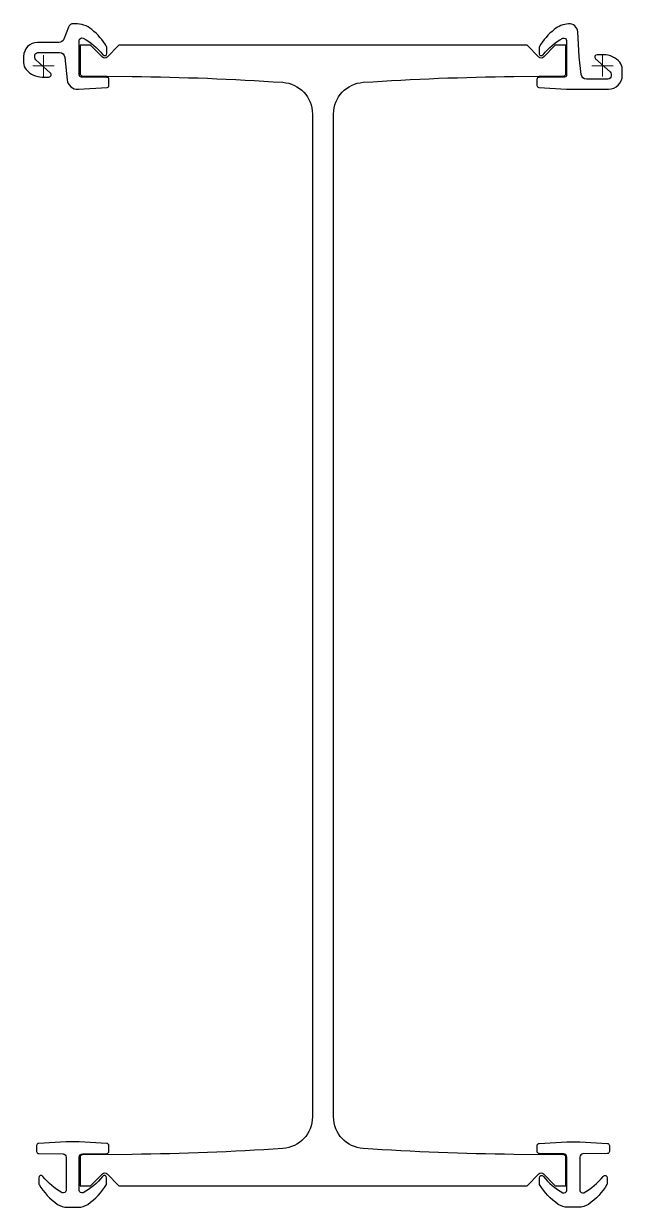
# Model space of a CAD drawing. Header units: millimetres. Extents: x -19 to 546, y -1076 to 40.
import ezdxf

# ---------------------------------------------------------------- set-up
doc = ezdxf.new("R2010")
doc.units = ezdxf.units.MM
doc.layers.get('0').update_dxf_attribs({"lineweight": 25})
doc.layers.add('ref', color=252, linetype='Continuous', lineweight=5)

msp = doc.modelspace()

# ---------------------------------------------------------------- linework, layer by layer
at = {"elevation": 0}
for points in [[(61.7, -18.3), (61.7, -12.8, 0.411079), (59.8, -10.8), (35.7, -10.5, -0.411079), (33.7, -8.5), (33.7, 23.8, -0.567914), (37.4, 26, -0.101503), (55.9, 10.5, 0.710366), (59.7, 11.8), (59.7, 17.2, 0.135195), (59.5, 18.2, 0.089428), (45.5, 34.3, 0.17076), (29.8, 39.8), (28.2, 39.8, 0.311359), (23.5, 36.6), (19.2, 25.2, -0.311359), (14.5, 22), (-5.8, 22, 0.414214), (-18.8, 9), (-18.8, 3, 0.17875), (-16.3, -3.5, 0.219232), (-1.2, -10.5), (5.1, -10.5, 0.687281), (6.5, -6.8), (-7.3, 5.6, -0.212557), (-8.3, 7.9), (-8.3, 9.5, -0.414214), (-5.3, 12.5), (15.1, 12.5, -0.385273), (20.1, 8), (22.2, -13, 0.402787), (32.8, -22), (59.9, -20.3, 0.396562)], [(545.7, -9), (545.7, -3, 0.17875), (543.3, 3.5, 0.219232), (528.2, 10.5), (521.9, 10.5, 0.687281), (520.5, 6.8), (534.3, -5.6, -0.212557), (535.2, -7.9), (535.2, -9.5, -0.414214), (532.2, -12.5), (511.9, -12.5, -0.385273), (506.9, -8), (505.2, 8.4), (503.7, 32.2, 0.41996), (495.1, 39.7, 0.149445), (481.5, 34.3, 0.089428), (467.5, 18.2, 0.135195), (467.2, 17.2), (467.2, 11.8, 0.710366), (471.1, 10.5, -0.101503), (489.6, 26, -0.567914), (493.2, 23.8), (493.2, -8.5, -0.411079), (491.3, -10.5), (467.2, -10.8, 0.411079), (465.2, -12.8), (465.2, -18.4, 0.396562), (467.1, -20.4), (493.2, -22), (532.7, -22, 0.414214)], [(471.4, -1044.7), (482.5, -1055.9), (492.5, -1055.9), (492.5, -1028.9, 0.411288), (490.5, -1026.9), (443.5, -1026.4, -0.014216), (301.5, -1020.9, -0.394764), (273.5, -991), (273.5, -45.4, -0.394764), (301.5, -15.5, -0.014216), (443.5, -10), (490.5, -9.5, 0.411288), (492.5, -7.5), (492.5, 19.5), (482.5, 19.5), (471.4, 8.3, -0.414214), (467.1, 8.3), (456, 19.5), (71, 19.5), (59.9, 8.3, -0.414214), (55.6, 8.3), (44.4, 19.5), (34.5, 19.5), (34.5, -7.5, 0.411288), (36.5, -9.5), (83.5, -10, -0.014216), (225.5, -15.5, -0.394764), (253.5, -45.4), (253.5, -991, -0.394764), (225.5, -1020.9, -0.014216), (83.5, -1026.4), (36.5, -1026.9, 0.411288), (34.5, -1028.9), (34.5, -1055.9), (44.4, -1055.9), (55.6, -1044.7, -0.414214), (59.9, -1044.7), (71, -1055.9), (456, -1055.9), (467.1, -1044.7, -0.414214)], [(-4.7, -1016, 0.397192), (-6.6, -1018), (-6.6, -1023.6, 0.411533), (-4.6, -1025.6), (18.4, -1025.9, -0.411198), (21.4, -1028.9), (21.4, -1060.3, -0.56829), (17.7, -1062.5, -0.100981), (-0.7, -1047.1, 0.710994), (-4.5, -1048.4), (-4.5, -1053.8, 0.135197), (-4.2, -1054.8, 0.107707), (13.2, -1073.5, 0.152295), (22.4, -1076.3), (32.6, -1076.3, 0.152295), (41.8, -1073.5, 0.107707), (59.2, -1054.8, 0.135197), (59.5, -1053.8), (59.5, -1048.4, 0.710336), (55.7, -1047.1, -0.101014), (37.3, -1062.5, -0.56798), (33.6, -1060.3), (33.6, -1028.9, -0.411198), (36.6, -1025.9), (59.6, -1025.6, 0.411533), (61.6, -1023.6), (61.6, -1018, 0.397192), (59.7, -1016), (33.6, -1014.5), (21.4, -1014.5)], [(531.7, -1016, -0.397192), (533.6, -1018), (533.6, -1023.6, -0.411533), (531.6, -1025.6), (508.6, -1025.9, 0.411198), (505.6, -1028.9), (505.6, -1060.3, 0.56798), (509.3, -1062.5, 0.101014), (527.7, -1047.1, -0.710336), (531.5, -1048.4), (531.5, -1053.8, -0.135197), (531.2, -1054.8, -0.107707), (513.8, -1073.5, -0.152295), (504.6, -1076.3), (494.4, -1076.3, -0.152295), (485.2, -1073.5, -0.107707), (467.8, -1054.8, -0.135197), (467.5, -1053.8), (467.5, -1048.4, -0.710994), (471.3, -1047.1, 0.100981), (489.7, -1062.5, 0.56829), (493.4, -1060.3), (493.4, -1028.9, 0.411198), (490.4, -1025.9), (467.4, -1025.6, -0.411533), (465.4, -1023.6), (465.4, -1018, -0.397192), (467.3, -1016), (493.4, -1014.5), (505.6, -1014.5)]]:
    msp.add_lwpolyline(points, format="xyb", close=True, dxfattribs=at)
at = {"layer": 'ref'}
for p, q in [((10, 0), (-10, 0)), ((0, -10), (0, 10)), ((527, 10), (527, -10)), ((517, 0), (537, 0))]:
    msp.add_line(p, q, dxfattribs=at)

doc.saveas('drawing.dxf')
